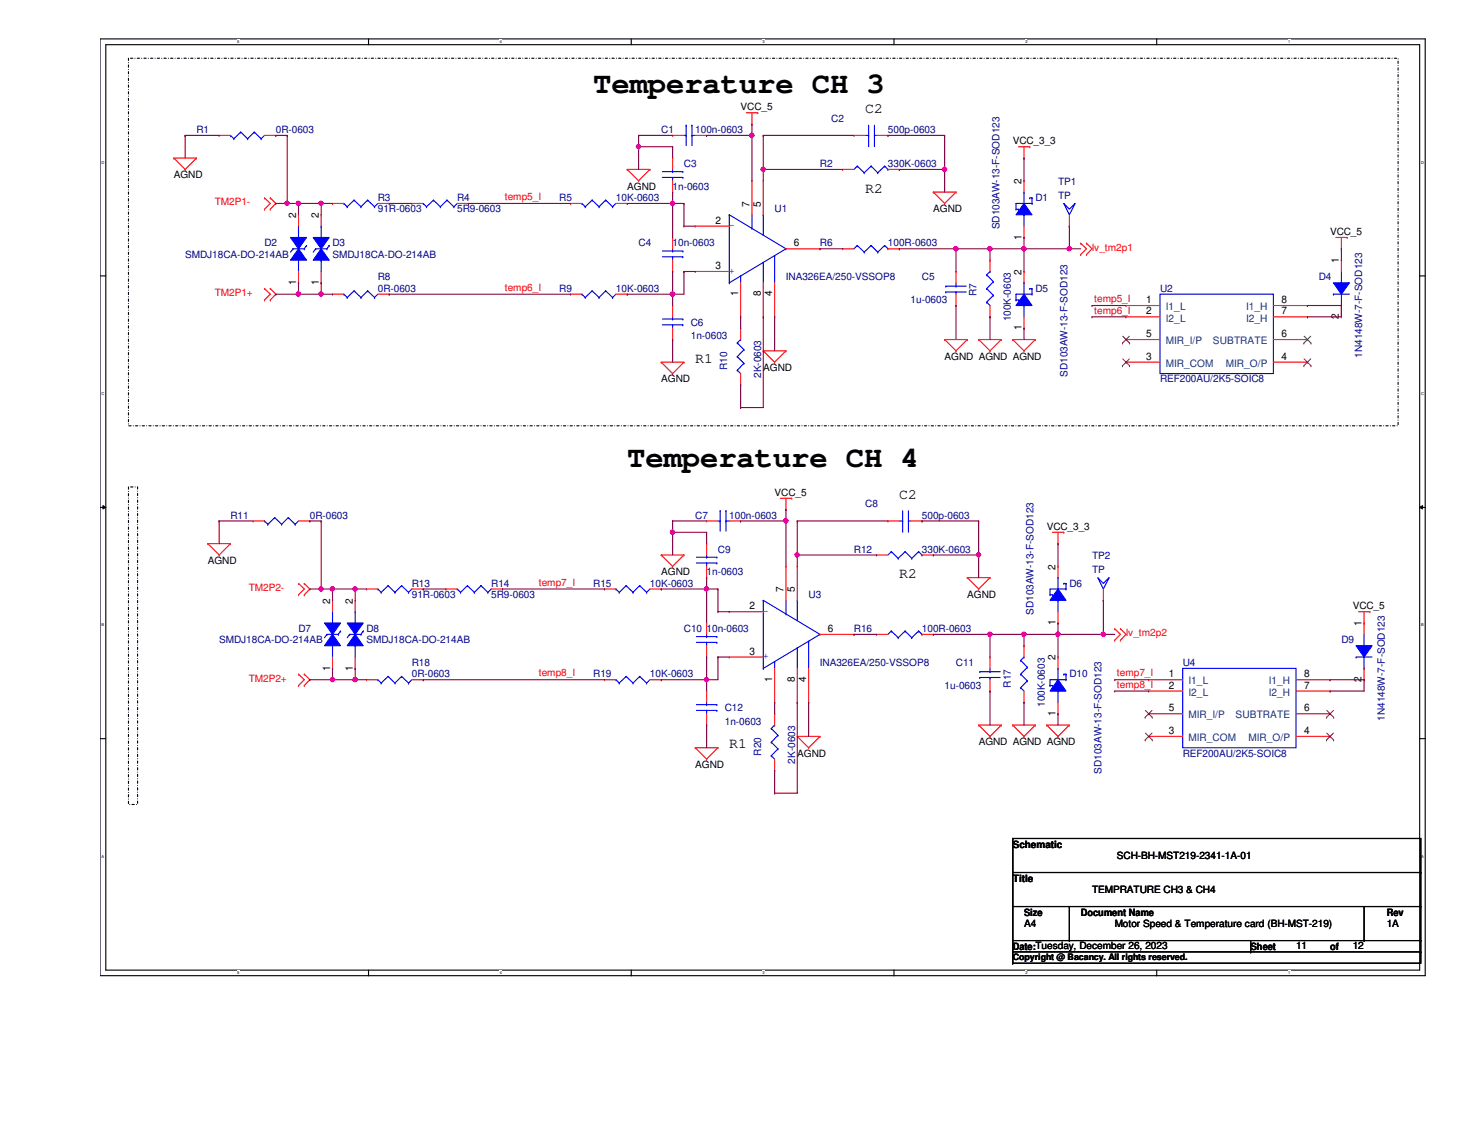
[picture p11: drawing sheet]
<svg xmlns="http://www.w3.org/2000/svg" width="279mm" height="216mm" viewBox="0 0 279 216" stroke-linecap="round" stroke-linejoin="round" font-family="sans-serif">
<defs><g id="words">
<g font-size="5.8">
<text x="113" y="17.7">Temperature CH 3</text>
<text x="119.5" y="88.9">Temperature CH 4</text>
</g>
<g font-size="2.8">
<text x="164.8" y="21.5">C2</text>
<text x="164.8" y="36.7">R2</text>
<text x="132.4" y="69">R1</text>
<text x="171.3" y="95">C2</text>
<text x="171.3" y="110.1">R2</text>
<text x="138.9" y="142.5">R1</text>
</g>
<g font-size="1.9">
<text x="141.1" y="21">VCC_5</text>
<text x="192.9" y="27.5">VCC_3_3</text>
<text x="33.1" y="34">AGND</text>
<text x="194.6" y="35.1" transform="rotate(-90 194.6 35.1)">2</text>
<text x="56.4" y="41.5" transform="rotate(-90 56.4 41.5)">2</text>
<text x="60.7" y="41.5" transform="rotate(-90 60.7 41.5)">2</text>
<text x="119.5" y="36.1">AGND</text>
<text x="142.7" y="39.4" transform="rotate(-90 142.7 39.4)">7</text>
<text x="144.9" y="39.4" transform="rotate(-90 144.9 39.4)">5</text>
<text x="177.8" y="40.4">AGND</text>
<text x="136.3" y="42.6">2</text>
<text x="151.2" y="46.9">6</text>
<text x="194.6" y="45.6" transform="rotate(-90 194.6 45.6)">1</text>
<text x="253.3" y="44.7">VCC_5</text>
<text x="136.3" y="51.2">3</text>
<text x="194.6" y="52.3" transform="rotate(-90 194.6 52.3)">2</text>
<text x="255" y="50.2" transform="rotate(-90 255 50.2)">1</text>
<text x="56.4" y="54.3" transform="rotate(-90 56.4 54.3)">1</text>
<text x="60.7" y="54.3" transform="rotate(-90 60.7 54.3)">1</text>
<text x="140.6" y="56.4" transform="rotate(-90 140.6 56.4)">1</text>
<text x="144.9" y="56.4" transform="rotate(-90 144.9 56.4)">8</text>
<text x="147.1" y="56.4" transform="rotate(-90 147.1 56.4)">4</text>
<text x="218.3" y="57.7">1</text>
<text x="218.3" y="59.9">2</text>
<text x="244.1" y="59.9">7</text>
<text x="244.1" y="57.7">8</text>
<text x="194.6" y="62.9" transform="rotate(-90 194.6 62.9)">1</text>
<text x="218.3" y="64.2">5</text>
<text x="244.1" y="64.2">6</text>
<text x="255" y="60.7" transform="rotate(-90 255 60.7)">2</text>
<text x="145.4" y="70.7">AGND</text>
<text x="179.9" y="68.5">AGND AGND AGND</text>
<text x="218.3" y="68.5">3</text>
<text x="244.1" y="68.5">4</text>
<text x="125.9" y="72.8">AGND</text>
<text x="147.5" y="94.4">VCC_5</text>
<text x="199.3" y="100.9">VCC_3_3</text>
<text x="39.6" y="107.4">AGND</text>
<text x="125.9" y="109.5">AGND</text>
<text x="149.2" y="112.8" transform="rotate(-90 149.2 112.8)">7</text>
<text x="151.4" y="112.8" transform="rotate(-90 151.4 112.8)">5</text>
<text x="184.2" y="113.8">AGND</text>
<text x="201" y="108.5" transform="rotate(-90 201 108.5)">2</text>
<text x="62.9" y="114.9" transform="rotate(-90 62.9 114.9)">2</text>
<text x="67.2" y="114.9" transform="rotate(-90 67.2 114.9)">2</text>
<text x="142.7" y="116">2</text>
<text x="201" y="119" transform="rotate(-90 201 119)">1</text>
<text x="257.6" y="116">VCC_5</text>
<text x="259.3" y="119.3" transform="rotate(-90 259.3 119.3)">1</text>
<text x="142.7" y="124.6">3</text>
<text x="157.7" y="120.3">6</text>
<text x="201" y="125.7" transform="rotate(-90 201 125.7)">2</text>
<text x="62.9" y="127.7" transform="rotate(-90 62.9 127.7)">1</text>
<text x="67.2" y="127.7" transform="rotate(-90 67.2 127.7)">1</text>
<text x="147.1" y="129.8" transform="rotate(-90 147.1 129.8)">1</text>
<text x="151.4" y="129.8" transform="rotate(-90 151.4 129.8)">8</text>
<text x="153.5" y="129.8" transform="rotate(-90 153.5 129.8)">4</text>
<text x="222.6" y="128.9">1</text>
<text x="222.6" y="131.1">2</text>
<text x="248.4" y="131.1">7</text>
<text x="248.4" y="128.9">8</text>
<text x="259.3" y="129.8" transform="rotate(-90 259.3 129.8)">2</text>
<text x="201" y="136.3" transform="rotate(-90 201 136.3)">1</text>
<text x="222.6" y="135.4">5</text>
<text x="248.4" y="135.4">6</text>
<text x="186.4" y="141.9">AGND AGND AGND</text>
<text x="222.6" y="139.7">3</text>
<text x="248.4" y="139.7">4</text>
<text x="132.4" y="146.2">AGND</text>
<text x="151.8" y="144.1">AGND</text>
<text x="192.9" y="161.4">Schematic</text>
<text x="192.9" y="167.9">Title</text>
<text x="212.7" y="163.5">SCH-BH-MST219-2341-1A-01</text>
<text x="208" y="170">TEMPRATURE CH3 &amp; CH4</text>
<text x="195" y="174.4">Size</text>
<text x="195" y="176.4">A4</text>
<text x="205.8" y="174.4">Document Name</text>
<text x="212.3" y="176.4">Motor Speed &amp; Temperature card (BH-MST-219)</text>
<text x="264.1" y="174.4">Rev</text>
<text x="264.1" y="176.4">1A</text>
<text x="192.9" y="180.8">Date:Tuesday, December 26, 2023</text>
<text x="238.2" y="180.8">Sheet</text>
<text x="246.8" y="180.8">11</text>
<text x="253.3" y="180.8">of</text>
<text x="257.6" y="180.8">12</text>
</g>
<g font-size="1.9" fill="#000080">
<text x="158.3" y="23.2">C2</text>
<text x="37.4" y="25.3">R1</text>
<text x="52.5" y="25.3">0R-0603</text>
<text x="125.9" y="25.3">C1</text>
<text x="132.4" y="25.3">100n-0603</text>
<text x="169.1" y="25.3">500p-0603</text>
<text x="130.3" y="31.8">C3</text>
<text x="156.2" y="31.8">R2</text>
<text x="169.1" y="31.8">330K-0603</text>
<text x="201.5" y="35.3">TP1</text>
<text x="72" y="38.3">R3</text>
<text x="72" y="40.4">91R-0603</text>
<text x="87.1" y="38.3">R4</text>
<text x="87.1" y="40.4">5R9-0603</text>
<text x="106.5" y="38.3">R5</text>
<text x="117.3" y="38.3">10K-0603</text>
<text x="128.1" y="36.1">1n-0603</text>
<text x="147.5" y="40.4">U1</text>
<text x="197.2" y="38.3">D1</text>
<text x="201.5" y="37.8">TP</text>
<text x="50.4" y="46.9">D2</text>
<text x="63.3" y="46.9">D3</text>
<text x="121.6" y="46.9">C4</text>
<text x="128.1" y="46.9">10n-0603</text>
<text x="156.2" y="46.9">R6</text>
<text x="169.1" y="46.9">100R-0603</text>
<text x="190.3" y="43.7" transform="rotate(-90 190.3 43.7)">SD103AW-13-F-SOD123</text>
<text x="35.3" y="49.1">SMDJ18CA-DO-214AB</text>
<text x="63.3" y="49.1">SMDJ18CA-DO-214AB</text>
<text x="72" y="53.4">R8</text>
<text x="149.7" y="53.4">INA326EA/250-VSSOP8</text>
<text x="175.6" y="53.4">C5</text>
<text x="251.2" y="53.4">D4</text>
<text x="72" y="55.5">0R-0603</text>
<text x="106.5" y="55.5">R9</text>
<text x="117.3" y="55.5">10K-0603</text>
<text x="173.4" y="57.7">1u-0603</text>
<text x="186" y="56.4" transform="rotate(-90 186 56.4)">R7</text>
<text x="197.2" y="55.5">D5</text>
<text x="220.9" y="55.5">U2</text>
<text x="131.6" y="62">C6</text>
<text x="131.6" y="64.6">1n-0603</text>
<text x="192.5" y="61.2" transform="rotate(-90 192.5 61.2)">100K-0603</text>
<text x="138.5" y="70.5" transform="rotate(-90 138.5 70.5)">R10</text>
<text x="145" y="72" transform="rotate(-90 145 72)">2K-0603</text>
<text x="203.3" y="71.8" transform="rotate(-90 203.3 71.8)">SD103AW-13-F-SOD123</text>
<text x="259.4" y="68.1" transform="rotate(-90 259.4 68.1)">1N4148W-7-F-SOD123</text>
<text x="220.9" y="72.8">REF200AU/2K5-SOIC8</text>
<text x="43.9" y="98.7">R11</text>
<text x="59" y="98.7">0R-0603</text>
<text x="132.4" y="98.7">C7</text>
<text x="138.9" y="98.7">100n-0603</text>
<text x="164.8" y="96.6">C8</text>
<text x="175.6" y="98.7">500p-0603</text>
<text x="136.7" y="105.2">C9</text>
<text x="162.6" y="105.2">R12</text>
<text x="175.6" y="105.2">330K-0603</text>
<text x="208" y="106.5">TP2</text>
<text x="78.4" y="111.7">R13</text>
<text x="78.4" y="113.8">91R-0603</text>
<text x="93.6" y="111.7">R14</text>
<text x="93.6" y="113.8">5R9-0603</text>
<text x="113" y="111.7">R15</text>
<text x="123.8" y="111.7">10K-0603</text>
<text x="134.6" y="109.5">1n-0603</text>
<text x="154" y="113.8">U3</text>
<text x="203.7" y="111.7">D6</text>
<text x="208" y="109.1">TP</text>
<text x="196.8" y="117.1" transform="rotate(-90 196.8 117.1)">SD103AW-13-F-SOD123</text>
<text x="41.7" y="122.5">SMDJ18CA-DO-214AB</text>
<text x="56.9" y="120.3">D7</text>
<text x="69.8" y="120.3">D8</text>
<text x="69.8" y="122.5">SMDJ18CA-DO-214AB</text>
<text x="130.3" y="120.3">C10 10n-0603</text>
<text x="162.6" y="120.3">R16</text>
<text x="175.6" y="120.3">100R-0603</text>
<text x="255.5" y="122.5">D9</text>
<text x="78.4" y="126.8">R18</text>
<text x="78.4" y="128.9">0R-0603</text>
<text x="113" y="128.9">R19</text>
<text x="123.8" y="128.9">10K-0603</text>
<text x="156.2" y="126.8">INA326EA/250-VSSOP8</text>
<text x="179.9" y="131.1">1u-0603</text>
<text x="182.1" y="126.8">C11</text>
<text x="192.5" y="130.9" transform="rotate(-90 192.5 130.9)">R17</text>
<text x="203.7" y="128.9">D10</text>
<text x="225.3" y="126.8">U4</text>
<text x="138" y="135.4">C12</text>
<text x="199" y="134.6" transform="rotate(-90 199 134.6)">100K-0603</text>
<text x="263.7" y="137.2" transform="rotate(-90 263.7 137.2)">1N4148W-7-F-SOD123</text>
<text x="138" y="138">1n-0603</text>
<text x="145" y="143.9" transform="rotate(-90 145 143.9)">R20</text>
<text x="151.5" y="145.4" transform="rotate(-90 151.5 145.4)">2K-0603</text>
<text x="209.8" y="147.3" transform="rotate(-90 209.8 147.3)">SD103AW-13-F-SOD123</text>
<text x="225.3" y="144.1">REF200AU/2K5-SOIC8</text>
</g>
<g font-size="1.9" fill="#f00">
<text x="40.9" y="39.1">TM2P1-</text>
<text x="96.1" y="38.1">temp5_I</text>
<text x="208" y="47.8">lv_tm2p1</text>
<text x="40.9" y="56.4">TM2P1+</text>
<text x="96.1" y="55.4">temp6_I</text>
<text x="208.4" y="57.5">temp5_I</text>
<text x="208.4" y="59.7">temp6_I</text>
<text x="47.4" y="112.5">TM2P2-</text>
<text x="102.6" y="111.5">temp7_I</text>
<text x="214.5" y="121.2">lv_tm2p2</text>
<text x="47.4" y="129.8">TM2P2+</text>
<text x="102.6" y="128.8">temp8_I</text>
<text x="212.7" y="128.8">temp7_I</text>
<text x="212.7" y="130.9">temp8_I</text>
</g>
<g font-size="1.9" fill="#00f">
<text x="138.9" y="43.5">-</text>
<text x="138.9" y="52.1">+</text>
<text x="145.4" y="116.9">-</text>
<text x="145.4" y="125.5">+</text>
</g>
<g font-size="1.9" fill="#004080">
<text x="222" y="59.1">I1_L</text>
<text x="237.3" y="59.1">I1_H</text>
<text x="222" y="61.2">I2_L</text>
<text x="222" y="65.5">MIR_I/P</text>
<text x="231" y="65.5">SUBTRATE</text>
<text x="237.3" y="61.2">I2_H</text>
<text x="222" y="69.8">MIR_COM</text>
<text x="233.5" y="69.8">MIR_O/P</text>
<text x="226.4" y="130.3">I1_L</text>
<text x="241.6" y="130.3">I1_H</text>
<text x="226.4" y="132.5">I2_L</text>
<text x="226.4" y="136.8">MIR_I/P</text>
<text x="235.3" y="136.8">SUBTRATE</text>
<text x="241.6" y="132.5">I2_H</text>
<text x="226.4" y="141.1">MIR_COM</text>
<text x="237.8" y="141.1">MIR_O/P</text>
</g>
<text font-size="1.7" x="192.9" y="182.8">Copyright @ Bacancy. All rights reserved.</text>
<g font-size=".8">
<text x="45.2" y="8.2">5</text>
<text x="95.2" y="8.2">4</text>
<text x="145.2" y="8.2">3</text>
<text x="195.3" y="8.2">2</text>
<text x="245.3" y="8.2">1</text>
<text x="19.3" y="31.2">D</text>
<text x="270.7" y="31.2">D</text>
<text x="19.3" y="75.2">C</text>
<text x="270.7" y="75.2">C</text>
<text x="19.3" y="119.3">B</text>
<text x="270.7" y="119.3">B</text>
<text x="19.3" y="163.3">A</text>
<text x="270.7" y="163.3">A</text>
<text x="45.2" y="185.5">5</text>
<text x="95.2" y="185.5">4</text>
<text x="145.2" y="185.5">3</text>
<text x="195.3" y="185.5">2</text>
<text x="245.3" y="185.5">1</text>
</g>
</g></defs>
<path d="M19.1 7.4h252.3v178.4h-252.3zM20.2 8.5h250.2v176.2h-250.2z" fill="none" stroke="#000" stroke-width=".21"/>
<g fill="#fff">
<path d="M45.2 7.5h.4v.8h-.4z"/>
<path d="M45.2 184.8h.4v.8h-.4z"/>
</g>
<path d="M70.2 7.4v1.1M70.2 184.7v1.1" fill="none" stroke="#000" stroke-width=".21"/>
<g fill="#fff">
<path d="M95.2 7.5h.4v.8h-.4z"/>
<path d="M95.2 184.8h.4v.8h-.4z"/>
</g>
<path d="M120.2 7.4v1.1M120.2 184.7v1.1" fill="none" stroke="#000" stroke-width=".21"/>
<g fill="#fff">
<path d="M145.2 7.5h.4v.8h-.4z"/>
<path d="M145.2 184.8h.4v.8h-.4z"/>
</g>
<path d="M170.3 7.4v1.1M170.3 184.7v1.1" fill="none" stroke="#000" stroke-width=".21"/>
<g fill="#fff">
<path d="M195.3 7.5h.4v.8h-.4z"/>
<path d="M195.3 184.8h.4v.8h-.4z"/>
</g>
<path d="M220.3 7.4v1.1M220.3 184.7v1.1" fill="none" stroke="#000" stroke-width=".21"/>
<g fill="#fff">
<path d="M245.3 7.5h.4v.8h-.4z"/>
<path d="M245.3 184.8h.4v.8h-.4z"/>
<path d="M19.3 30.5h.6v.8h-.6z"/>
<path d="M270.7 30.5h.5v.8h-.5z"/>
<path d="M19.3 74.5h.6v.9h-.6z"/>
<path d="M270.7 74.5h.5v.9h-.5z"/>
</g>
<path d="M19.1 52.5h1.1M270.4 52.5h1.1" fill="none" stroke="#000" stroke-width=".21"/>
<g fill="#fff">
<path d="M19.3 118.6h.5v.8h-.5z"/>
<path d="M270.7 118.6h.4v.8h-.4z"/>
</g>
<path d="M19.1 96.6h1.1M270.4 96.6h1.1" fill="none" stroke="#000" stroke-width=".21"/>
<path d="M19.6 96.3l.6 .3-.6 .3zM270.4 96.6l.5-.3v.6z" fill="#000"/>
<path d="M19.6 96.3l.6 .3-.6 .3zM270.4 96.6l.5-.3v.6z" fill="none" stroke="#000" stroke-width=".19"/>
<g fill="#fff">
<path d="M19.3 162.6h.5v.8h-.5z"/>
<path d="M270.7 162.6h.4v.8h-.4z"/>
</g>
<g fill="none" stroke="#000" stroke-width=".21">
<path d="M19.1 140.6h1.1M192.9 159.6h77.7v23.8h-77.7zM192.9 159.6v23.8M270.4 140.6h1.1M192.9 166.1h77.7M192.9 179.1h77.7M192.9 172.6h77.7M203.7 179.1h.1M203.7 172.6v6.5M238.2 179.1v2.1M259.8 179.1h.1M259.8 172.6v6.5"/>
<path d="M270.6 166.1h.1M270.6 179.1h.1M270.6 172.6h.1M192.9 183.4h.1M192.9 181.2h77.7M238.2 181.2h.1M270.6 181.2h.1"/>
</g>
<path d="M24.5 11.1h241.8v70h-241.8zM24.5 92.7h1.7v60.5h-1.7z" fill="none" stroke="#000" stroke-width=".21" stroke-dasharray=".4 .4 0 .4"/>
<g fill="none" stroke="#f00" stroke-width=".21">
<path d="M33.1 30.1h.1M33.1 30.1h4.3M33.1 30.1l2.2 2.2M35.3 32.3h.1M37.4 30.1h.1M37.4 30.1l-2.1 2.2M50.4 37.7h.1M50.4 39.8h.1M50.4 37.7l1.1 1-1.1 1.1M51.5 39.8h.1M51.5 37.7h.1M51.5 37.7l1 1-1 1.1"/>
<path d="M119.5 32.3h.1M119.5 32.3h4.3M119.5 32.3l2.1 2.1M121.6 34.4h.1M123.8 32.3h.1M123.8 32.3l-2.2 2.1M142.2 21.5h2.1M143.2 23.6h.1M143.2 21.5v2.1M144.3 21.5h.1M177.8 36.6h.1M177.8 36.6h4.3"/>
<path d="M177.8 36.6l2.1 2.1M179.9 38.7h.1M182.1 36.6h.1M182.1 36.6l-2.2 2.1M194 27.9h2.1M195 30.1h.1M195 27.9v2.2M196.1 27.9h.1M50.4 54.9h.1M50.4 57.1h.1M50.4 54.9l1.1 1.1-1.1 1.1M51.5 57.1h.1"/>
<path d="M51.5 54.9h.1M51.5 54.9l1 1.1-1 1.1M205.8 48.5h.1M205.8 46.3h.1M205.8 46.3l1.1 1.1-1.1 1.1M206.9 48.5h.1M206.9 46.3h.1M206.9 46.3l1.1 1.1-1.1 1.1M254.4 45.2h2.2M255.5 47.4h.1M255.5 45.2v2.2M256.6 45.2h.1"/>
<path d="M125.9 69h.1M125.9 69h4.4M125.9 69l2.2 2.1M128.1 71.1h.1M130.3 69h.1M130.3 69l-2.2 2.1M145.4 66.8h.1M145.4 66.8h4.3M145.4 66.8l2.1 2.2M147.5 69h.1M149.7 66.8h.1M149.7 66.8l-2.2 2.2"/>
<path d="M179.9 64.6h.1M179.9 64.6h4.3M179.9 64.6l2.2 2.2M182.1 66.8h.1M184.2 64.6h.1M184.2 64.6l-2.1 2.2M186.4 64.6h.1M186.4 64.6h4.3M186.4 64.6l2.2 2.2M188.6 66.8h.1M190.7 64.6h.1M190.7 64.6l-2.1 2.2"/>
<path d="M192.9 64.6h.1M192.9 64.6h4.3M192.9 64.6l2.1 2.2M195 66.8h.1M197.2 64.6h.1M197.2 64.6l-2.2 2.2M148.6 94.9h2.2M149.7 97h.1M149.7 94.9v2.1M150.8 94.9h.1M39.6 103.5h.1M39.6 103.5h4.3"/>
<path d="M39.6 103.5l2.1 2.2M41.7 105.7h.1M43.9 103.5h.1M43.9 103.5l-2.2 2.2M56.9 111.1h.1M56.9 113.2h.1M56.9 111.1l1.1 1-1.1 1.1M58 113.2h.1M58 111.1h.1M58 111.1l1 1-1 1.1M125.9 105.7h.1M125.9 105.7h4.4"/>
<path d="M125.9 105.7l2.2 2.1M128.1 107.8h.1M130.3 105.7h.1M130.3 105.7l-2.2 2.1M184.2 110h.1M184.2 110h4.4M184.2 110l2.2 2.1M186.4 112.1h.1M188.6 110h.1M188.6 110l-2.2 2.1M200.4 101.3h2.2M201.5 103.5h.1"/>
<path d="M201.5 101.3v2.2M202.6 101.3h.1M212.3 119.7h.1M212.3 119.7l1.1 1.1-1.1 1.1M213.4 119.7h.1M213.4 119.7l1.1 1.1-1.1 1.1M258.7 116.5h2.2M259.8 118.6h.1M259.8 116.5v2.1M260.9 116.5h.1M56.9 128.4h.1M56.9 130.5h.1"/>
<path d="M56.9 128.4l1.1 1-1.1 1.1M58 130.5h.1M58 128.4h.1M58 128.4l1 1-1 1.1M186.4 138h.1M186.4 138h4.3M186.4 138l2.2 2.2M190.7 138h.1M190.7 138l-2.1 2.2M192.9 138h.1M192.9 138h4.3M192.9 138l2.1 2.2"/>
<path d="M197.2 138h.1M197.2 138l-2.2 2.2M199.3 138h.1M199.3 138h4.4M199.3 138l2.2 2.2M203.7 138h.1M203.7 138l-2.2 2.2M212.3 121.9h.1M213.4 121.9h.1M132.4 142.4h.1M132.4 142.4h4.3M132.4 142.4l2.2 2.1"/>
<path d="M134.6 144.5h.1M136.7 142.4h.1M136.7 142.4l-2.1 2.1M151.8 140.2h.1M151.8 140.2h4.4M151.8 140.2l2.2 2.2M154 142.4h.1M156.2 140.2h.1M156.2 140.2l-2.2 2.2M188.6 140.2h.1M195 140.2h.1M201.5 140.2h.1"/>
</g>
<path d="M258.3 125.1h.1M258.3 125.1h3M259.8 122.9h.1M259.8 127.3h.1M259.8 120.8v2.1M259.8 125.1v2.2" fill="none" stroke="#00f" stroke-width=".21"/>
<path d="M258.3 122.9h3l-1.5 2.2z" fill-rule="evenodd" fill="#00f"/>
<g fill="none" stroke="#00f" stroke-width=".21">
<path d="M202.6 38.7l1.1 1.1 1.1-1.1-1.1 2.2zM187.9 57.5h.1M187.9 54.9h.1M187.9 52.3h.1M187.9 57.5l.7 .7M187.9 54.9l1.3 1.3M187.9 52.3l1.3 1.3M188.6 51.7h.1M188.6 51.7l-.7 .6M189.2 56.2h.1M189.2 53.6h.1M189.2 56.2l-1.3 1.3"/>
<path d="M189.2 53.6l-1.3 1.3M254 56h.1M254 56h3M255.5 53.8h.1M255.5 58.2h.1M255.5 51.7v2.1M255.5 56v2.2M126.2 61.8h3.8M126.2 60.7h3.8M128.1 60.7h.1M128.1 61.8h.1M128.1 60.3v.4"/>
<path d="M128.1 61.8v.7M130 61.8h.1M130 60.7h.1M132.6 135.3h3.9M132.6 134.2h3.9M134.6 134.2h.1M134.6 135.3h.1M134.6 133.7v.5M134.6 135.3v.6M136.5 135.3h.1M136.5 134.2h.1M194.4 130.9h.1"/>
<path d="M194.4 128.4h.1M194.4 125.7h.1M194.4 130.9l.6 .7M194.4 128.4l1.3 1.2M194.4 125.7l1.3 1.3M195 125.1h.1M195 125.1l-.6 .6M195.7 129.6h.1M195.7 127h.1M195.7 129.6l-1.3 1.3M195.7 127l-1.3 1.4M258.3 122.9h3l-1.5 2.2z"/>
</g>
<g fill="none" stroke="#f00" stroke-width=".21">
<path d="M128.1 58.2h.1M128.1 58.2v2.1M188.6 49.5h.1M188.6 49.5v2.2M188.6 58.2v2.1M203.7 43.1h.1M203.7 40.9v2.2M128.1 64.6h.1M128.1 62.5v2.1M188.6 60.3h.1M259.8 118.6h.1M259.8 118.6v2.2"/>
<path d="M134.6 131.6h.1M134.6 138h.1M134.6 131.6v2.1M134.6 135.9v2.1M195 133.7h.1M195 122.9h.1M195 122.9v2.2M195 131.6v2.1M259.8 129.4h.1M259.8 127.3v2.1"/>
</g>
<path d="M254 53.8h3l-1.5 2.2z" fill-rule="evenodd" fill="#00f"/>
<g fill="none" stroke="#00f" stroke-width=".21">
<path d="M126.2 33.8h3.8M126.2 32.7h3.8M128.1 32.7h.1M128.1 33.8h.1M128.1 32.3v.4M128.1 33.8v.6M130 33.8h.1M130 32.7h.1M163.3 31.6h.1M163.3 31.6l-.7 .7M163.3 31.6l1.3 1.3M164.6 32.9h.1"/>
<path d="M165.9 31.6h.1M165.9 31.6l-1.3 1.3M165.9 31.6l1.3 1.3M167.2 32.9h.1M168.5 31.6h.1M168.5 31.6l-1.3 1.3M168.5 31.6l.6 .7M169.1 32.3h.1M55.8 47.4h.1M55.8 47.4l-.5 .6M55.8 47.4h2.2M56.9 49.5h.1"/>
<path d="M56.9 43.1h.1M56.9 43.1v2.1M56.9 49.5v2.2M58 47.4h.1M58.4 46.7h.1M58.4 46.7l-.4 .7M65.5 56h.1M65.5 56l.6 .6M66.1 56.6h.1M67.4 55.4h.1M67.4 55.4l1.3 1.2M67.4 55.4l-1.3 1.2"/>
<path d="M68.7 56.6h.1M70 55.4h.1M70 55.4l1.3 1.2M70 55.4l-1.3 1.2M71.3 56.6h.1M72 56l-.7 .6M138.9 40.9h.1M138.9 53.8h.1M138.9 40.9l10.8 6.5M138.9 40.9v12.9M141.1 52.5h.1M141.1 52.5v1.3"/>
<path d="M143.2 43.5h.1M143.2 40.9v2.6M145.4 40.9h.1M145.4 50h.1M145.4 40.9v3.9M145.4 50v3.8M147.5 48.7h.1M147.5 48.7v5.1M149.7 47.4h.1M149.7 47.4l-10.8 6.4M254 53.8h3l-1.5 2.2zM140.4 70.5h.1"/>
<path d="M140.4 67.9h.1M140.4 65.3h.1M140.4 70.5l.7 .6M140.4 67.9l1.3 1.3M140.4 65.3l1.3 1.3M141.1 64.6h.1M141.1 64.6l-.7 .7M141.7 69.2h.1M141.7 66.6h.1M141.7 69.2l-1.3 1.3M141.7 66.6l-1.3 1.3M132.6 107.2h3.9"/>
<path d="M132.6 106.1h3.9M134.6 106.1h.1M134.6 107.2h.1M134.6 105.7v.4M134.6 107.2v.6M136.5 107.2h.1M136.5 106.1h.1M145.4 114.3h.1M145.4 114.3l10.8 6.5M145.4 114.3v13M149.7 116.9h.1M149.7 114.3v2.6"/>
<path d="M151.8 114.3h.1M151.8 114.3v3.9M169.8 105h.1M169.8 105l-.7 .7M169.8 105l1.3 1.3M171.1 106.3h.1M172.4 105h.1M172.4 105l-1.3 1.3M172.4 105l1.3 1.3M173.7 106.3h.1M175 105h.1M175 105l-1.3 1.3"/>
<path d="M175 105l.6 .7M175.6 105.7h.1M72 129.4h.1M72 129.4l.6 .6M72.6 130h.1M73.9 128.8h.1M73.9 128.8l1.3 1.2M73.9 128.8l-1.3 1.2M75.2 130h.1M76.5 128.8h.1M76.5 128.8l1.3 1.2M76.5 128.8l-1.3 1.2"/>
<path d="M77.8 130h.1M78.4 129.4l-.6 .6M145.4 127.3h.1M146.9 138.7h.1M146.9 138.7l1.3 1.3M147.5 138h.1M147.5 125.9h.1M147.5 138l-.6 .7M147.5 125.9v1.4M148.2 140h.1M148.2 140l-1.3 1.3M151.8 123.4h.1"/>
<path d="M151.8 123.4v3.9M154 122.1h.1M154 122.1v5.2M156.2 120.8h.1M156.2 120.8l-10.8 6.5M146.9 143.9h.1M146.9 141.3h.1M146.9 143.9l.6 .6M146.9 141.3l1.3 1.3M148.2 142.6h.1M148.2 142.6l-1.3 1.3"/>
</g>
<g fill="none" stroke="#f00" stroke-width=".21">
<path d="M128.1 30.1h.1M128.1 36.6h.1M128.1 30.1v2.2M128.1 34.4v2.2M143.2 34.4h.1M143.2 34.4v6.5M145.4 34.4h.1M145.4 34.4v6.5M160.5 32.3h.1M160.5 32.3h2.1M169.1 32.3h2.2M171.3 32.3h.1"/>
<path d="M63.3 56h.1M63.3 56h2.2M72 56h2.1M74.1 56h.1M132.4 51.7h.1M132.4 43.1h.1M132.4 51.7h6.5M132.4 43.1h6.5M141.1 53.8v6.5M145.4 53.8v6.5M147.5 53.8v6.5M149.7 47.4h6.5"/>
<path d="M156.2 47.4h.1M255.5 49.5h.1M255.5 49.5v2.2M255.5 58.2v2.1M141.1 73.3h.1M141.1 62.5h.1M141.1 60.3h.1M141.1 62.5v2.1M141.1 71.1v2.2M145.4 60.3h.1M147.5 60.3h.1M255.5 60.3h.1"/>
<path d="M134.6 103.5h.1M134.6 110h.1M134.6 103.5v2.2M134.6 107.8v2.2M138.9 116.5h.1M138.9 116.5h6.5M149.7 107.8h.1M149.7 107.8v6.5M151.8 107.8h.1M151.8 107.8v6.5M167 105.7h.1M167 105.7h2.1"/>
<path d="M175.6 105.7h2.2M177.8 105.7h.1M69.8 129.4h.1M69.8 129.4h2.2M78.4 129.4h2.2M80.6 129.4h.1M138.9 125.1h.1M138.9 125.1h6.5M147.5 135.9h.1M147.5 133.7h.1M147.5 127.3v6.4M147.5 135.9v2.1"/>
<path d="M151.8 133.7h.1M151.8 127.3v6.4M154 133.7h.1M154 127.3v6.4M156.2 120.8h6.4M162.6 120.8h.1M147.5 146.7h.1M147.5 144.5v2.2"/>
</g>
<path d="M56.9 47.4l1.5 2.1h-3.1z" fill-rule="evenodd" fill="#00f"/>
<path d="M56.9 47.4l1.5 2.1h-3.1z" fill="none" stroke="#00f" stroke-width=".21"/>
<path d="M55.3 45.2h3.1l-1.5 2.2z" fill-rule="evenodd" fill="#00f"/>
<path d="M55.3 45.2h3.1l-1.5 2.2zM63.3 116.5h.1M63.3 116.5v2.1M62.3 120.8h.1M62.3 120.8l-.5 .6M62.3 120.8h2.1M63.3 122.9h.1M63.3 122.9v2.2M64.4 120.8h.1M64.9 120.1h.1M64.9 120.1l-.5 .7" fill="none" stroke="#00f" stroke-width=".21"/>
<path d="M56.9 53.8h.1M56.9 40.9h.1M56.9 40.9v2.2M56.9 51.7v2.1" fill="none" stroke="#f00" stroke-width=".21"/>
<path d="M63.3 120.8l1.6 2.1h-3.1z" fill-rule="evenodd" fill="#00f"/>
<path d="M63.3 120.8l1.6 2.1h-3.1z" fill="none" stroke="#00f" stroke-width=".21"/>
<path d="M61.8 118.6h3.1l-1.6 2.2z" fill-rule="evenodd" fill="#00f"/>
<g fill="none" stroke="#00f" stroke-width=".21">
<path d="M60.1 47.4h.1M60.1 47.4l-.5 .6M60.1 47.4h2.2M61.2 49.5h.1M61.2 43.1h.1M61.2 43.1v2.1M61.2 49.5v2.2M62.3 47.4h.1M62.7 46.7h.1M62.7 46.7l-.4 .7M110.8 56h.1M110.8 56l.7 .6"/>
<path d="M111.5 56.6h.1M112.8 55.4h.1M112.8 55.4l1.3 1.2M112.8 55.4l-1.3 1.2M114.1 56.6h.1M115.4 55.4h.1M115.4 55.4l1.3 1.2M115.4 55.4l-1.3 1.2M116.7 56.6h.1M117.3 56l-.6 .6M61.8 118.6h3.1l-1.6 2.2zM117.3 129.4h.1"/>
<path d="M117.3 129.4l.6 .6M117.9 130h.1M119.3 128.8h.1M119.3 128.8l1.3 1.2M119.3 128.8l-1.4 1.2M120.6 130h.1M121.8 128.8h.1M121.8 128.8l1.3 1.2M121.8 128.8l-1.2 1.2M123.1 130h.1M123.8 129.4l-.7 .6"/>
</g>
<path d="M108.7 56h.1M108.7 56h2.1M117.3 56h2.2M119.5 56h.1M63.3 114.3h.1M63.3 114.3v2.2M63.3 127.3h.1M63.3 125.1v2.2M115.1 129.4h.1M115.1 129.4h2.2M123.8 129.4h2.1M125.9 129.4h.1" fill="none" stroke="#f00" stroke-width=".21"/>
<path d="M61.2 47.4l1.5 2.1h-3.1z" fill-rule="evenodd" fill="#00f"/>
<path d="M61.2 47.4l1.5 2.1h-3.1z" fill="none" stroke="#00f" stroke-width=".21"/>
<path d="M59.6 45.2h3.1l-1.5 2.2z" fill-rule="evenodd" fill="#00f"/>
<path d="M59.6 45.2h3.1l-1.5 2.2zM67.6 116.5h.1M67.6 116.5v2.1M66.6 120.8h.1M66.6 120.8l-.5 .6M66.6 120.8h2.1M67.6 122.9h.1M67.6 122.9v2.2M68.7 120.8h.1M69.2 120.1h.1M69.2 120.1l-.5 .7" fill="none" stroke="#00f" stroke-width=".21"/>
<path d="M61.2 53.8h.1M61.2 40.9h.1M61.2 40.9v2.2M61.2 51.7v2.1" fill="none" stroke="#f00" stroke-width=".21"/>
<path d="M67.6 120.8l1.6 2.1h-3.1z" fill-rule="evenodd" fill="#00f"/>
<path d="M67.6 120.8l1.6 2.1h-3.1z" fill="none" stroke="#00f" stroke-width=".21"/>
<path d="M66.1 118.6h3.1l-1.6 2.2z" fill-rule="evenodd" fill="#00f"/>
<g fill="none" stroke="#00f" stroke-width=".21">
<path d="M43.9 25.8h.1M43.9 25.8l.6 .6M44.5 26.4h.1M45.8 25.1h.1M45.8 25.1l1.4 1.3M45.8 25.1l-1.3 1.3M47.2 26.4h.1M48.4 25.1h.1M48.4 25.1l1.3 1.3M48.4 25.1l-1.2 1.3M49.7 26.4h.1M50.4 25.8l-.7 .6"/>
<path d="M180.1 54.5h.1M180.1 55.6h.1M180.1 54.5h3.9M180.1 55.6h3.9M182.1 55.6h.1M182.1 54.5h.1M182.1 53.8v.7M182.1 55.6v.4M66.1 118.6h3.1l-1.6 2.2zM72 112.1h.1M72 112.1l.6 .7M72.6 112.8h.1"/>
<path d="M73.9 111.5h.1M73.9 111.5l1.3 1.3M73.9 111.5l-1.3 1.3M75.2 112.8h.1M76.5 111.5h.1M76.5 111.5l1.3 1.3M76.5 111.5l-1.3 1.3M77.8 112.8h.1M78.4 112.1l-.6 .7M186.6 127.9h.1M186.6 129h.1M186.6 127.9h3.9"/>
<path d="M186.6 129h3.9M188.6 129h.1M188.6 127.9h.1M188.6 127.3v.6M188.6 129v.4M200 130.5h.1M201.5 131.6h.1M201.5 127.3h.1M201.5 127.3v2.1M201.5 131.6v2.1M203 129.4h.1M203 128.4h.1"/>
<path d="M203 129.4h-3v1.1M203 128.4v1"/>
</g>
<g fill="none" stroke="#f00" stroke-width=".21">
<path d="M41.7 25.8h.1M41.7 25.8h2.2M50.4 25.8h2.1M52.5 25.8h.1M182.1 58.2h.1M182.1 51.7h.1M182.1 51.7v2.1M182.1 56v2.2M67.6 114.3h.1M67.6 114.3v2.2M69.8 112.1h.1M69.8 112.1h2.2"/>
<path d="M78.4 112.1h2.2M80.6 112.1h.1M67.6 127.3h.1M67.6 125.1v2.2M188.6 131.6h.1M188.6 125.1h.1M188.6 125.1v2.2M188.6 129.4v2.2"/>
</g>
<path d="M201.5 129.4l1.5 2.2h-3z" fill-rule="evenodd" fill="#00f"/>
<g fill="none" stroke="#00f" stroke-width=".21">
<path d="M65.5 38.7h.1M65.5 38.7l.6 .7M66.1 39.4h.1M67.4 38.1h.1M67.4 38.1l1.3 1.3M67.4 38.1l-1.3 1.3M68.7 39.4h.1M70 38.1h.1M70 38.1l1.3 1.3M70 38.1l-1.3 1.3M71.3 39.4h.1M72 38.7l-.7 .7"/>
<path d="M163.3 46.7h.1M163.3 46.7l-.7 .7M163.3 46.7l1.3 1.3M164.6 48h.1M165.9 46.7h.1M165.9 46.7l-1.3 1.3M165.9 46.7l1.3 1.3M167.2 48h.1M168.5 46.7h.1M168.5 46.7l-1.3 1.3M168.5 46.7l.6 .7M169.1 47.4h.1"/>
<path d="M193.5 57.1h.1M195 58.2h.1M195 53.8h.1M195 53.8v2.2M195 58.2v2.1M196.6 56h.1M196.6 54.9h.1M196.6 56h-3.1v1.1M196.6 54.9v1.1M200 130.5h.4M200.4 130.5h.1M201.5 129.4l1.5 2.2h-3z"/>
<path d="M202.6 128.4h.1M202.6 128.4h.4"/>
</g>
<path d="M63.3 38.7h.1M63.3 38.7h2.2M72 38.7h2.1M74.1 38.7h.1M160.5 47.4h.1M160.5 47.4h2.1M169.1 47.4h2.2M171.3 47.4h.1M201.5 135.9h.1M201.5 125.1h.1M201.5 125.1v2.2M201.5 133.7v2.2" fill="none" stroke="#f00" stroke-width=".21"/>
<path d="M195 56l1.6 2.2h-3.1z" fill-rule="evenodd" fill="#00f"/>
<g fill="none" stroke="#00f" stroke-width=".21">
<path d="M80.6 38.7h.1M80.6 38.7l.6 .7M81.2 39.4h.1M82.6 38.1h.1M82.6 38.1l1.3 1.3M82.6 38.1l-1.4 1.3M83.9 39.4h.1M85.1 38.1h.1M85.1 38.1l1.3 1.3M85.1 38.1l-1.2 1.3M86.4 39.4h.1M87.1 38.7l-.7 .7"/>
<path d="M110.8 38.7h.1M110.8 38.7l.7 .7M111.5 39.4h.1M112.8 38.1h.1M112.8 38.1l1.3 1.3M112.8 38.1l-1.3 1.3M114.1 39.4h.1M115.4 38.1h.1M115.4 38.1l-1.3 1.3M115.4 38.1l1.3 1.3M116.7 39.4h.1M117.3 38.7l-.6 .7"/>
<path d="M130.3 25.8h.4M130.7 25.8h.1M130.7 23.8h.1M130.7 23.8v3.9M131.8 23.8h.1M131.8 25.8h.1M131.8 25.8h.6M131.8 23.8v3.9M164.8 25.8h.6M165.4 27.7h.1M165.4 25.8h.1M165.4 23.8v3.9"/>
<path d="M166.5 25.8h.1M166.5 27.7h.1M166.5 25.8h.5M166.5 23.8v3.9M126.2 48.9h3.8M126.2 47.8h3.8M128.1 47.8h.1M128.1 48.9h.1M128.1 47.4v.4M128.1 48.9v.6M130 48.9h.1M130 47.8h.1"/>
<path d="M193.5 57.1h.5M194 57.1h.1M195 56l1.6 2.2h-3.1zM196.1 54.9h.1M196.1 54.9h.5M50.4 99.2h.1M50.4 99.2l.6 .6M51 99.8h.1M52.3 98.6h.1M52.3 98.6l1.3 1.2M52.3 98.6l-1.3 1.2M53.6 99.8h.1"/>
<path d="M54.9 98.6h.1M54.9 98.6l1.3 1.2M54.9 98.6l-1.3 1.2M56.2 99.8h.1M56.9 99.2l-.7 .6M136.7 99.2h.5M137.2 99.2h.1M137.2 97.2h.1M137.2 97.2v3.9M138.3 97.2h.1M138.3 99.2h.1M138.3 99.2h.6"/>
<path d="M138.3 97.2v3.9M171.3 99.2h.6M171.9 99.2h.1M171.9 97.2v3.9M173 99.2h.1M173 99.2h.4M173 97.2v3.9M87.1 112.1h.1M87.1 112.1l.6 .7M87.7 112.8h.1M89 111.5h.1M89 111.5l1.3 1.3"/>
<path d="M89 111.5l-1.3 1.3M90.3 112.8h.1M91.6 111.5h.1M91.6 111.5l1.3 1.3M91.6 111.5l-1.3 1.3M92.9 112.8h.1M93.6 112.1l-.7 .7M117.3 112.1h.1M117.3 112.1l.6 .7M117.9 112.8h.1M119.3 111.5h.1M119.3 111.5l1.3 1.3"/>
<path d="M119.3 111.5l-1.4 1.3M120.6 112.8h.1M121.8 111.5h.1M121.8 111.5l1.3 1.3M121.8 111.5l-1.2 1.3M123.1 112.8h.1M123.8 112.1l-.7 .7M171.9 101.1h.1M173 101.1h.1M200 113.2h.1M201.5 114.3h.1M201.5 110h.1"/>
<path d="M201.5 110v2.1M201.5 114.3v2.2M203 112.1h.1M203 111.1h.1M203 112.1h-3v1.1M203 111.1v1M132.6 122.3h3.9M132.6 121.2h3.9M134.6 121.2h.1M134.6 122.3h.1M134.6 120.8v.4M134.6 122.3v.6"/>
<path d="M136.5 122.3h.1M136.5 121.2h.1M169.8 120.1h.1M169.8 120.1l-.7 .7M169.8 120.1l1.3 1.3M171.1 121.4h.1M172.4 120.1h.1M172.4 120.1l-1.3 1.3M172.4 120.1l1.3 1.3M173.7 121.4h.1M175 120.1h.1M175 120.1l-1.3 1.3"/>
<path d="M175 120.1l.6 .7M175.6 120.8h.1M225.3 127.3h21.5v15.1h-21.5z"/>
</g>
<g fill="none" stroke="#f00" stroke-width=".21">
<path d="M78.4 38.7h.1M78.4 38.7h2.2M87.1 38.7h2.1M89.2 38.7h.1M108.7 38.7h.1M108.7 38.7h2.1M117.3 38.7h2.2M119.5 38.7h.1M128.1 25.8h.1M128.1 25.8h2.2M132.4 25.8h2.2M134.6 25.8h.1"/>
<path d="M162.6 25.8h.1M162.6 25.8h2.2M167 25.8h2.1M169.1 25.8h.1M128.1 45.2h.1M128.1 51.7h.1M128.1 45.2v2.2M128.1 49.5v2.2M195 51.7h.1M195 51.7v2.1M195 62.5h.1M195 60.3v2.2"/>
<path d="M48.2 99.2h.1M48.2 99.2h2.2M56.9 99.2h2.1M59 99.2h.1M134.6 99.2h.1M134.6 99.2h2.1M138.9 99.2h2.2M141.1 99.2h.1M169.1 99.2h.1M169.1 99.2h2.2M173.4 99.2h2.2M175.6 99.2h.1"/>
<path d="M84.9 112.1h.1M84.9 112.1h2.2M93.6 112.1h2.1M95.7 112.1h.1M115.1 112.1h.1M115.1 112.1h2.2M123.8 112.1h2.1M125.9 112.1h.1M134.6 118.6h.1M134.6 118.6v2.2M134.6 125.1h.1M134.6 122.9v2.2"/>
<path d="M167 120.8h.1M167 120.8h2.1M175.6 120.8h2.2M177.8 120.8h.1M218.8 129.4h.1M218.8 131.6h.1M218.8 135.9h.1M218.8 129.4h6.5M218.8 131.6h6.5M218.8 135.9h6.5M246.8 129.4h6.5M246.8 131.6h6.5"/>
<path d="M246.8 135.9h6.5M253.3 135.9h.1M253.3 131.6h.1M253.3 129.4h.1M218.8 140.2h.1M218.8 140.2h6.5M246.8 140.2h6.5M253.3 140.2h.1"/>
</g>
<g fill="none" stroke="#804000" stroke-width=".19">
<path d="M218.1 136.6h.1M218.1 139.6l1.4 1.3M218.1 135.3l1.4 1.3M219.4 139.6l-1.3 1.3M219.4 135.3l-1.3 1.3M219.5 136.6h.1M252.6 136.6h.1M252.7 139.6l1.3 1.3M252.7 135.3l1.3 1.3M254 139.6l-1.4 1.3M254 135.3l-1.4 1.3M254 136.6h.1"/>
<path d="M218.1 140.9h.1M219.5 140.9h.1M252.6 140.9h.1M254 140.9h.1"/>
</g>
<path d="M201.5 112.1l1.5 2.2h-3z" fill-rule="evenodd" fill="#00f"/>
<g fill="none" stroke="#00f" stroke-width=".21">
<path d="M193.5 39.8h.1M195 36.6h.1M195 36.6v2.1M196.6 38.7h.1M196.6 37.7h.1M196.6 38.7h-3.1v1.1M196.6 37.7v1M195 40.9h.1M195 40.9v2.2M200 113.2h.4M200.4 113.2h.1M201.5 112.1l1.5 2.2h-3z"/>
<path d="M202.6 111.1h.1M202.6 111.1h.4"/>
</g>
<path d="M201.5 118.6h.1M201.5 107.8h.1M201.5 107.8v2.2M201.5 116.5v2.1" fill="none" stroke="#f00" stroke-width=".21"/>
<path d="M195 38.7l1.6 2.2h-3.1z" fill-rule="evenodd" fill="#00f"/>
<path d="M193.5 39.8h.5M194 39.8h.1M195 38.7l1.6 2.2h-3.1zM196.1 37.7h.1M196.1 37.7h.5M220.9 56h21.6v15.1h-21.6zM209.1 110l1 1.1 1.1-1.1-1.1 2.1z" fill="none" stroke="#00f" stroke-width=".21"/>
<g fill="none" stroke="#f00" stroke-width=".21">
<path d="M195 34.4h.1M195 34.4v2.2M195 45.2h.1M195 43.1v2.1M214.5 58.2h.1M214.5 58.2h6.4M242.5 58.2h6.5M249 58.2h.1M214.5 60.3h.1M214.5 69h.1M214.5 64.6h.1M214.5 60.3h6.4"/>
<path d="M214.5 69h6.4M214.5 64.6h6.4M242.5 60.3h6.5M242.5 69h6.5M242.5 64.6h6.5M249 69h.1M249 64.6h.1M249 60.3h.1M210.1 114.3h.1M210.1 112.1v2.2"/>
</g>
<g fill="none" stroke="#804000" stroke-width=".19">
<path d="M213.8 69.6h.1M213.8 65.3h.1M213.8 68.3l1.3 1.3M213.8 64l1.3 1.3M215.1 68.3l-1.3 1.3M215.1 64l-1.3 1.3M215.1 69.6h.1M215.1 65.3h.1M248.3 69.6h.1M248.3 65.3h.1M248.4 68.3l1.3 1.3M248.4 64l1.3 1.3"/>
<path d="M249.6 68.3l-1.3 1.3M249.6 64l-1.3 1.3M249.7 69.6h.1M249.7 65.3h.1"/>
</g>
<path d="M35.3 25.8h.1M35.3 25.8v4.3M35.3 25.8h6.4M52.5 25.8h.1M52.5 25.8h2.2M54.7 25.8h.1M54.7 25.8v12.9M143.2 23.6h.1M143.2 23.6v2.2" fill="none" stroke="#800040" stroke-width=".21"/>
<circle cx="54.7" cy="38.7" r=".4" fill="#f0f"/>
<circle cx="54.7" cy="38.7" r=".4" fill="none" stroke="#f0f" stroke-width=".21"/>
<path d="M121.6 25.8h.1M121.6 25.8v2.1M121.6 25.8h6.5M134.6 25.8h.1M134.6 25.8h8.6M143.2 25.8h.1M143.2 25.8v8.6" fill="none" stroke="#800040" stroke-width=".21"/>
<circle cx="143.2" cy="25.8" r=".4" fill="#f0f"/>
<circle cx="143.2" cy="25.8" r=".4" fill="none" stroke="#f0f" stroke-width=".21"/>
<path d="M145.4 25.8h.1M145.4 25.8v6.5M145.4 25.8h17.2M169.1 25.8h.1M169.1 25.8h10.8M179.9 25.8h.1M179.9 25.8v6.5" fill="none" stroke="#800040" stroke-width=".21"/>
<circle cx="179.9" cy="32.2" r=".4" fill="#f0f"/>
<circle cx="179.9" cy="32.2" r=".4" fill="none" stroke="#f0f" stroke-width=".21"/>
<path d="M121.6 27.9h.1M121.6 27.9v4.4" fill="none" stroke="#800040" stroke-width=".21"/>
<circle cx="121.6" cy="27.9" r=".4" fill="#f0f"/>
<circle cx="121.6" cy="27.9" r=".4" fill="none" stroke="#f0f" stroke-width=".21"/>
<path d="M121.6 27.9h.1M121.6 27.9h6.5M128.1 27.9h.1M128.1 27.9v2.2M145.4 32.3h.1M145.4 32.3v2.1M145.4 32.3h15.1M195 30.1h.1M195 30.1v4.3" fill="none" stroke="#800040" stroke-width=".21"/>
<circle cx="145.3" cy="32.2" r=".4" fill="#f0f"/>
<circle cx="145.3" cy="32.2" r=".4" fill="none" stroke="#f0f" stroke-width=".21"/>
<path d="M52.5 38.7h.1M52.5 38.7h4.4M54.7 38.7h.1M128.1 36.6h.1M128.1 36.6v2.1M171.3 32.3h.1M171.3 32.3h8.6M179.9 32.3h.1M179.9 32.3v4.3" fill="none" stroke="#800040" stroke-width=".21"/>
<circle cx="56.8" cy="38.7" r=".4" fill="#f0f"/>
<circle cx="56.8" cy="38.7" r=".4" fill="none" stroke="#f0f" stroke-width=".21"/>
<path d="M56.9 38.7h.1M56.9 38.7v2.2M56.9 38.7h6.4M61.2 38.7h.1" fill="none" stroke="#800040" stroke-width=".21"/>
<circle cx="61.1" cy="38.7" r=".4" fill="#f0f"/>
<circle cx="61.1" cy="38.7" r=".4" fill="none" stroke="#f0f" stroke-width=".21"/>
<path d="M61.2 38.7h.1M61.2 38.7v2.2M74.1 38.7h.1M74.1 38.7h4.3M89.2 38.7h.1M89.2 38.7h19.5M119.5 38.7h.1M119.5 38.7h8.6" fill="none" stroke="#800040" stroke-width=".21"/>
<circle cx="128.1" cy="38.7" r=".4" fill="#f0f"/>
<circle cx="128.1" cy="38.7" r=".4" fill="none" stroke="#f0f" stroke-width=".21"/>
<g fill="none" stroke="#800040" stroke-width=".21">
<path d="M128.1 38.7h.1M128.1 38.7h2.2M128.1 38.7v6.5M130.3 38.7h.1M130.3 38.7v4.4M130.3 43.1h.1M130.3 43.1h2.1M156.2 47.4h.1M156.2 47.4h4.3M171.3 47.4h.1M171.3 47.4h10.8M195 45.2h.1"/>
<path d="M195 45.2v2.2M203.7 43.1h.1M203.7 43.1v4.3"/>
</g>
<circle cx="182.1" cy="47.3" r=".4" fill="#f0f"/>
<circle cx="182.1" cy="47.3" r=".4" fill="none" stroke="#f0f" stroke-width=".21"/>
<path d="M182.1 47.4h.1M182.1 47.4h6.5" fill="none" stroke="#800040" stroke-width=".21"/>
<circle cx="188.5" cy="47.3" r=".4" fill="#f0f"/>
<circle cx="188.5" cy="47.3" r=".4" fill="none" stroke="#f0f" stroke-width=".21"/>
<path d="M182.1 47.4h.1M182.1 47.4v4.3M188.6 47.4h.1M188.6 47.4h15.1M188.6 47.4v2.1M195 47.4h.1M195 47.4v4.3" fill="none" stroke="#800040" stroke-width=".21"/>
<circle cx="195" cy="47.3" r=".4" fill="#f0f"/>
<circle cx="195" cy="47.3" r=".4" fill="none" stroke="#f0f" stroke-width=".21"/>
<path d="M203.7 47.4h.1M203.7 47.4h2.1" fill="none" stroke="#800040" stroke-width=".21"/>
<circle cx="203.6" cy="47.3" r=".4" fill="#f0f"/>
<circle cx="203.6" cy="47.3" r=".4" fill="none" stroke="#f0f" stroke-width=".21"/>
<path d="M128.1 51.7h.1M128.1 51.7v4.3M255.5 47.4h.1M255.5 47.4v2.1" fill="none" stroke="#800040" stroke-width=".21"/>
<circle cx="128.1" cy="56" r=".4" fill="#f0f"/>
<circle cx="128.1" cy="56" r=".4" fill="none" stroke="#f0f" stroke-width=".21"/>
<path d="M52.5 56h.1M56.9 53.8h.1M56.9 56h.1M56.9 53.8v2.2M61.2 53.8h.1M61.2 53.8v2.2h-8.7M130.3 51.7h.1M130.3 51.7v4.3M130.3 51.7h2.1" fill="none" stroke="#800040" stroke-width=".21"/>
<circle cx="61.1" cy="56" r=".4" fill="#f0f"/>
<circle cx="61.1" cy="56" r=".4" fill="none" stroke="#f0f" stroke-width=".21"/>
<circle cx="56.8" cy="56" r=".4" fill="#f0f"/>
<circle cx="56.8" cy="56" r=".4" fill="none" stroke="#f0f" stroke-width=".21"/>
<g fill="none" stroke="#800040" stroke-width=".21">
<path d="M61.2 56h.1M61.2 56h2.1M74.1 56h.1M74.1 56h34.6M119.5 56h.1M119.5 56h10.8M128.1 56h.1M128.1 56v2.2M182.1 58.2h.1M182.1 58.2v6.4M208 58.2h.1M208 58.2h6.5"/>
<path d="M249 58.2h.1M249 58.2h6.5M255.5 58.2h.1M255.5 58.2v2.1h-6.5M128.1 64.6h.1M128.1 64.6v4.4M141.1 60.3h.1M141.1 73.3h.1M141.1 77.6h.1M141.1 60.3v2.2M141.1 73.3v4.3M145.4 60.3h.1"/>
<path d="M145.4 60.3v17.3h-4.3M147.5 60.3h.1M147.5 60.3v6.5M188.6 60.3h.1M188.6 60.3v4.3M195 62.5h.1M195 62.5v2.1M208 60.3h.1M208 60.3h6.5M249 60.3h.1M149.7 97h.1M149.7 97v2.2"/>
</g>
<circle cx="149.7" cy="99.2" r=".4" fill="#f0f"/>
<circle cx="149.7" cy="99.2" r=".4" fill="none" stroke="#f0f" stroke-width=".21"/>
<g fill="none" stroke="#800040" stroke-width=".21">
<path d="M41.7 99.2h.1M41.7 99.2h6.5M41.7 99.2v4.3M59 99.2h.1M59 99.2h2.2M61.2 99.2h.1M61.2 99.2v12.9M128.1 99.2h.1M128.1 99.2h6.5M128.1 99.2v2.1M141.1 99.2h.1M141.1 99.2h8.6"/>
<path d="M149.7 99.2h.1M149.7 99.2v8.6M151.8 99.2h.1M151.8 99.2h17.3M151.8 99.2v6.5M175.6 99.2h.1M175.6 99.2h10.8M186.4 99.2h.1M186.4 99.2v6.5M128.1 101.3h.1M128.1 101.3h6.5"/>
</g>
<circle cx="128.1" cy="101.3" r=".4" fill="#f0f"/>
<circle cx="128.1" cy="101.3" r=".4" fill="none" stroke="#f0f" stroke-width=".21"/>
<path d="M128.1 101.3h.1M128.1 101.3v4.4M134.6 101.3h.1M134.6 101.3v2.2M151.8 105.7h.1M151.8 105.7h15.2M201.5 103.5h.1M201.5 103.5v4.3" fill="none" stroke="#800040" stroke-width=".21"/>
<circle cx="151.8" cy="105.6" r=".4" fill="#f0f"/>
<circle cx="151.8" cy="105.6" r=".4" fill="none" stroke="#f0f" stroke-width=".21"/>
<path d="M151.8 105.7h.1M151.8 105.7v2.1M177.8 105.7h.1M177.8 105.7h8.6" fill="none" stroke="#800040" stroke-width=".21"/>
<circle cx="186.4" cy="105.6" r=".4" fill="#f0f"/>
<circle cx="186.4" cy="105.6" r=".4" fill="none" stroke="#f0f" stroke-width=".21"/>
<path d="M59 112.1h.1M59 112.1h4.3M61.2 112.1h.1M134.6 110h.1M134.6 110v2.1M186.4 105.7h.1M186.4 105.7v4.3" fill="none" stroke="#800040" stroke-width=".21"/>
<circle cx="61.1" cy="112.1" r=".4" fill="#f0f"/>
<circle cx="61.1" cy="112.1" r=".4" fill="none" stroke="#f0f" stroke-width=".21"/>
<path d="M63.3 112.1h.1M63.3 112.1h4.3" fill="none" stroke="#800040" stroke-width=".21"/>
<circle cx="67.6" cy="112.1" r=".4" fill="#f0f"/>
<circle cx="67.6" cy="112.1" r=".4" fill="none" stroke="#f0f" stroke-width=".21"/>
<circle cx="63.3" cy="112.1" r=".4" fill="#f0f"/>
<circle cx="63.3" cy="112.1" r=".4" fill="none" stroke="#f0f" stroke-width=".21"/>
<g fill="none" stroke="#800040" stroke-width=".21">
<path d="M63.3 112.1h.1M63.3 112.1v2.2M67.6 112.1h.1M67.6 112.1v2.2M67.6 112.1h2.2M80.6 112.1h.1M80.6 112.1h4.3M95.7 112.1h.1M95.7 112.1h19.4M125.9 112.1h.1M125.9 112.1h10.8M134.6 112.1h.1"/>
<path d="M134.6 112.1v6.5"/>
</g>
<circle cx="134.6" cy="112.1" r=".4" fill="#f0f"/>
<circle cx="134.6" cy="112.1" r=".4" fill="none" stroke="#f0f" stroke-width=".21"/>
<g fill="none" stroke="#800040" stroke-width=".21">
<path d="M136.7 112.1h.1M136.7 116.5h.1M136.7 112.1v4.4M136.7 116.5h2.2M201.5 118.6h.1M201.5 118.6v2.2M210.1 114.3h.1M210.1 114.3v6.5M162.6 120.8h.1M162.6 120.8h4.4M177.8 120.8h.1M177.8 120.8h10.8"/>
<path d="M188.6 120.8h.1M188.6 120.8v4.3"/>
</g>
<circle cx="188.5" cy="120.7" r=".4" fill="#f0f"/>
<circle cx="188.5" cy="120.7" r=".4" fill="none" stroke="#f0f" stroke-width=".21"/>
<path d="M188.6 120.8h.1M188.6 120.8h12.9M195 120.8h.1M195 120.8v2.1" fill="none" stroke="#800040" stroke-width=".21"/>
<circle cx="195" cy="120.7" r=".4" fill="#f0f"/>
<circle cx="195" cy="120.7" r=".4" fill="none" stroke="#f0f" stroke-width=".21"/>
<path d="M201.5 120.8h.1M201.5 120.8v4.3M201.5 120.8h8.6" fill="none" stroke="#800040" stroke-width=".21"/>
<circle cx="210.1" cy="120.7" r=".4" fill="#f0f"/>
<circle cx="210.1" cy="120.7" r=".4" fill="none" stroke="#f0f" stroke-width=".21"/>
<circle cx="201.5" cy="120.7" r=".4" fill="#f0f"/>
<circle cx="201.5" cy="120.7" r=".4" fill="none" stroke="#f0f" stroke-width=".21"/>
<g fill="none" stroke="#800040" stroke-width=".21">
<path d="M59 129.4h.1M63.3 127.3h.1M63.3 129.4h.1M63.3 127.3v2.1M67.6 127.3h.1M67.6 127.3v2.1h-8.6M134.6 125.1h.1M134.6 125.1v4.3M136.7 125.1h.1M136.7 125.1h2.2M136.7 125.1v4.3M210.1 120.8h.1"/>
<path d="M210.1 120.8h2.2"/>
</g>
<circle cx="67.6" cy="129.4" r=".4" fill="#f0f"/>
<circle cx="67.6" cy="129.4" r=".4" fill="none" stroke="#f0f" stroke-width=".21"/>
<circle cx="63.3" cy="129.4" r=".4" fill="#f0f"/>
<circle cx="63.3" cy="129.4" r=".4" fill="none" stroke="#f0f" stroke-width=".21"/>
<path d="M67.6 129.4h.1M67.6 129.4h2.2M80.6 129.4h.1M80.6 129.4h34.5M125.9 129.4h.1M125.9 129.4h10.8M134.6 129.4h.1M134.6 129.4v2.2" fill="none" stroke="#800040" stroke-width=".21"/>
<circle cx="134.6" cy="129.4" r=".4" fill="#f0f"/>
<circle cx="134.6" cy="129.4" r=".4" fill="none" stroke="#f0f" stroke-width=".21"/>
<g fill="none" stroke="#800040" stroke-width=".21">
<path d="M134.6 138h.1M134.6 138v4.4M147.5 133.7h.1M147.5 133.7v2.2M151.8 133.7h.1M151.8 133.7v17.3h-4.3M154 133.7h.1M154 133.7v6.5M188.6 131.6h.1M188.6 131.6v6.4M195 133.7h.1M195 133.7v4.3"/>
<path d="M201.5 135.9h.1M201.5 135.9v2.1M212.3 129.4h.1M212.3 131.6h.1M212.3 129.4h6.5M212.3 131.6h6.5M253.3 129.4h.1M253.3 131.6h.1M253.3 129.4h6.5M259.8 129.4h.1M259.8 129.4v2.2h-6.5M147.5 146.7h.1"/>
<path d="M147.5 151h.1M147.5 146.7v4.3"/>
</g>
<circle cx="54.7" cy="38.7" r=".4" fill="#f0f"/>
<circle cx="54.7" cy="38.7" r=".4" fill="none" stroke="#f0f" stroke-width=".21"/>
<circle cx="143.2" cy="25.8" r=".4" fill="#f0f"/>
<circle cx="143.2" cy="25.8" r=".4" fill="none" stroke="#f0f" stroke-width=".21"/>
<circle cx="179.9" cy="32.2" r=".4" fill="#f0f"/>
<circle cx="179.9" cy="32.2" r=".4" fill="none" stroke="#f0f" stroke-width=".21"/>
<circle cx="121.6" cy="27.9" r=".4" fill="#f0f"/>
<circle cx="121.6" cy="27.9" r=".4" fill="none" stroke="#f0f" stroke-width=".21"/>
<circle cx="145.3" cy="32.2" r=".4" fill="#f0f"/>
<circle cx="145.3" cy="32.2" r=".4" fill="none" stroke="#f0f" stroke-width=".21"/>
<circle cx="56.8" cy="38.7" r=".4" fill="#f0f"/>
<circle cx="56.8" cy="38.7" r=".4" fill="none" stroke="#f0f" stroke-width=".21"/>
<circle cx="61.1" cy="38.7" r=".4" fill="#f0f"/>
<circle cx="61.1" cy="38.7" r=".4" fill="none" stroke="#f0f" stroke-width=".21"/>
<circle cx="128.1" cy="38.7" r=".4" fill="#f0f"/>
<circle cx="128.1" cy="38.7" r=".4" fill="none" stroke="#f0f" stroke-width=".21"/>
<circle cx="182.1" cy="47.3" r=".4" fill="#f0f"/>
<circle cx="182.1" cy="47.3" r=".4" fill="none" stroke="#f0f" stroke-width=".21"/>
<circle cx="188.5" cy="47.3" r=".4" fill="#f0f"/>
<circle cx="188.5" cy="47.3" r=".4" fill="none" stroke="#f0f" stroke-width=".21"/>
<circle cx="195" cy="47.3" r=".4" fill="#f0f"/>
<circle cx="195" cy="47.3" r=".4" fill="none" stroke="#f0f" stroke-width=".21"/>
<circle cx="203.6" cy="47.3" r=".4" fill="#f0f"/>
<circle cx="203.6" cy="47.3" r=".4" fill="none" stroke="#f0f" stroke-width=".21"/>
<circle cx="128.1" cy="56" r=".4" fill="#f0f"/>
<circle cx="128.1" cy="56" r=".4" fill="none" stroke="#f0f" stroke-width=".21"/>
<circle cx="61.1" cy="56" r=".4" fill="#f0f"/>
<circle cx="61.1" cy="56" r=".4" fill="none" stroke="#f0f" stroke-width=".21"/>
<circle cx="56.8" cy="56" r=".4" fill="#f0f"/>
<circle cx="56.8" cy="56" r=".4" fill="none" stroke="#f0f" stroke-width=".21"/>
<circle cx="149.7" cy="99.2" r=".4" fill="#f0f"/>
<circle cx="149.7" cy="99.2" r=".4" fill="none" stroke="#f0f" stroke-width=".21"/>
<circle cx="128.1" cy="101.3" r=".4" fill="#f0f"/>
<circle cx="128.1" cy="101.3" r=".4" fill="none" stroke="#f0f" stroke-width=".21"/>
<circle cx="151.8" cy="105.6" r=".4" fill="#f0f"/>
<circle cx="151.8" cy="105.6" r=".4" fill="none" stroke="#f0f" stroke-width=".21"/>
<circle cx="186.4" cy="105.6" r=".4" fill="#f0f"/>
<circle cx="186.4" cy="105.6" r=".4" fill="none" stroke="#f0f" stroke-width=".21"/>
<circle cx="61.1" cy="112.1" r=".4" fill="#f0f"/>
<circle cx="61.1" cy="112.1" r=".4" fill="none" stroke="#f0f" stroke-width=".21"/>
<circle cx="67.6" cy="112.1" r=".4" fill="#f0f"/>
<circle cx="67.6" cy="112.1" r=".4" fill="none" stroke="#f0f" stroke-width=".21"/>
<circle cx="63.3" cy="112.1" r=".4" fill="#f0f"/>
<circle cx="63.3" cy="112.1" r=".4" fill="none" stroke="#f0f" stroke-width=".21"/>
<circle cx="134.6" cy="112.1" r=".4" fill="#f0f"/>
<circle cx="134.6" cy="112.1" r=".4" fill="none" stroke="#f0f" stroke-width=".21"/>
<circle cx="188.5" cy="120.7" r=".4" fill="#f0f"/>
<circle cx="188.5" cy="120.7" r=".4" fill="none" stroke="#f0f" stroke-width=".21"/>
<circle cx="195" cy="120.7" r=".4" fill="#f0f"/>
<circle cx="195" cy="120.7" r=".4" fill="none" stroke="#f0f" stroke-width=".21"/>
<circle cx="210.1" cy="120.7" r=".4" fill="#f0f"/>
<circle cx="210.1" cy="120.7" r=".4" fill="none" stroke="#f0f" stroke-width=".21"/>
<circle cx="201.5" cy="120.7" r=".4" fill="#f0f"/>
<circle cx="201.5" cy="120.7" r=".4" fill="none" stroke="#f0f" stroke-width=".21"/>
<circle cx="67.6" cy="129.4" r=".4" fill="#f0f"/>
<circle cx="67.6" cy="129.4" r=".4" fill="none" stroke="#f0f" stroke-width=".21"/>
<circle cx="63.3" cy="129.4" r=".4" fill="#f0f"/>
<circle cx="63.3" cy="129.4" r=".4" fill="none" stroke="#f0f" stroke-width=".21"/>
<circle cx="134.6" cy="129.4" r=".4" fill="#f0f"/>
<circle cx="134.6" cy="129.4" r=".4" fill="none" stroke="#f0f" stroke-width=".21"/>
<use href="#words"/>
</svg>
